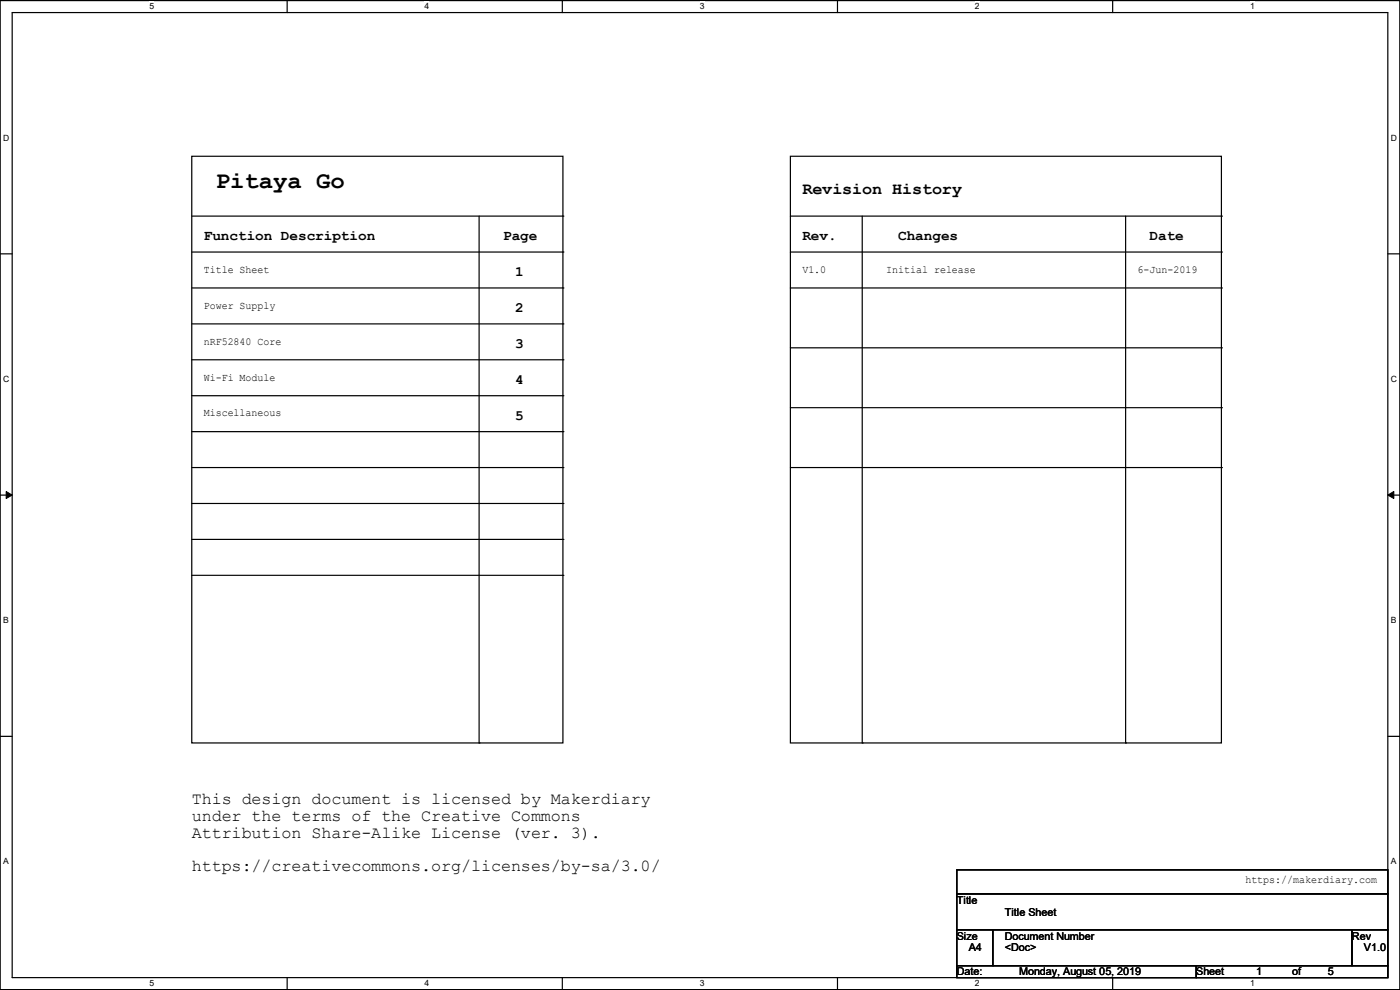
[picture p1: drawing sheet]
<svg xmlns="http://www.w3.org/2000/svg" width="297mm" height="210mm" viewBox="0 0 297 210" stroke-linecap="round" stroke-linejoin="round" font-family="sans-serif">
<defs><g id="words">
<text font-size="5.1" x="45.8" y="40">Pitaya Go</text>
<g font-size="3.6">
<text x="170.2" y="41.1">Revision History</text>
<text x="40.7" y="170.6">This design document is licensed by Makerdiary</text>
<text x="40.7" y="174.1">under the terms of the Creative Commons</text>
<text x="40.7" y="177.7">Attribution Share-Alike License (ver. 3).</text>
<text x="40.7" y="184.8">https://creativecommons.org/licenses/by-sa/3.0/</text>
</g>
<g font-size="3">
<text x="43.2" y="50.9">Function Description</text>
<text x="106.7" y="50.9">Page</text>
<text x="170.2" y="50.9">Rev.</text>
<text x="190.6" y="50.9">Changes</text>
<text x="243.9" y="50.9">Date</text>
<text x="109.3" y="58.5">1</text>
<text x="109.3" y="66.2">2</text>
<text x="109.3" y="73.8">3</text>
<text x="109.3" y="81.4">4</text>
<text x="109.3" y="89">5</text>
</g>
<g font-size="2.3">
<text x="43.2" y="57.9">Title Sheet</text>
<text x="170.2" y="57.9">V1.0</text>
<text x="188" y="57.9">Initial release</text>
<text x="241.4" y="57.9">6-Jun-2019</text>
<text x="43.2" y="65.5">Power Supply</text>
<text x="43.2" y="73.1">nRF52840 Core</text>
<text x="43.2" y="80.7">Wi-Fi Module</text>
<text x="43.2" y="88.3">Miscellaneous</text>
<text x="203" y="191.7">Title</text>
<text x="264.2" y="187.4">https://makerdiary.com</text>
<text x="213.2" y="194.2">Title Sheet</text>
<text x="203" y="199.3">Size</text>
<text x="205.5" y="201.8">A4</text>
<text x="213.1" y="199.3">Document Number</text>
<text x="213.2" y="201.8">&lt;Doc&gt;</text>
<text x="286.8" y="199.3">Rev</text>
<text x="289.4" y="201.8">V1.0</text>
<text x="203" y="206.9">Date:</text>
<text x="216.2" y="206.9">Monday, August 05, 2019</text>
<text x="253.8" y="206.9">Sheet</text>
<text x="266.5" y="206.9">1</text>
<text x="274.1" y="206.9">of</text>
<text x="281.7" y="206.9">5</text>
</g>
<g font-size="1.8">
<text x="31.7" y="2">5</text>
<text x="90.1" y="2">4</text>
<text x="148.5" y="2">3</text>
<text x="206.8" y="2">2</text>
<text x="265.2" y="2">1</text>
<text x=".7" y="29.8">D</text>
<text x="295.1" y="29.8">D</text>
<text x=".7" y="81">C</text>
<text x="295.1" y="81">C</text>
<text x=".7" y="132.2">B</text>
<text x="295.1" y="132.2">B</text>
<text x=".7" y="183.4">A</text>
<text x="295.1" y="183.4">A</text>
<text x="31.7" y="209.3">5</text>
<text x="90.1" y="209.3">4</text>
<text x="148.5" y="209.3">3</text>
<text x="206.8" y="209.3">2</text>
<text x="265.2" y="209.3">1</text>
</g>
</g></defs>
<path d="M0 .1h297v209.8h-297zM2.6 2.7h291.8v204.7h-291.8z" fill="none" stroke="#000" stroke-width=".25"/>
<g fill="#fff">
<path d="M31.7 .4h1v2h-1z"/>
<path d="M31.7 207.6h1v2h-1z"/>
</g>
<path d="M60.9 .1v2.6M60.9 207.4v2.5" fill="none" stroke="#000" stroke-width=".25"/>
<g fill="#fff">
<path d="M90.1 .4h1v2h-1z"/>
<path d="M90.1 207.6h1v2h-1z"/>
</g>
<path d="M119.3 .1v2.6M119.3 207.4v2.5" fill="none" stroke="#000" stroke-width=".25"/>
<g fill="#fff">
<path d="M148.5 .4h.9v2h-.9z"/>
<path d="M148.5 207.6h.9v2h-.9z"/>
</g>
<path d="M177.7 .1v2.6M177.7 207.4v2.5" fill="none" stroke="#000" stroke-width=".25"/>
<g fill="#fff">
<path d="M206.8 .4h1v2h-1z"/>
<path d="M206.8 207.6h1v2h-1z"/>
</g>
<path d="M236.1 .1v2.6M236.1 207.4v2.5" fill="none" stroke="#000" stroke-width=".25"/>
<g fill="#fff">
<path d="M265.2 .4h1v2h-1z"/>
<path d="M265.2 207.6h1v2h-1z"/>
<path d="M.7 28.2h1.2v2h-1.2z"/>
<path d="M295.1 28.2h1.2v2h-1.2z"/>
<path d="M.7 79.4h1.2v2h-1.2z"/>
<path d="M295.1 79.4h1.2v2h-1.2z"/>
</g>
<path d="M0 53.8h2.6M294.4 53.8h2.6" fill="none" stroke="#000" stroke-width=".25"/>
<g fill="#fff">
<path d="M.7 130.6h1.2v2h-1.2z"/>
<path d="M295.1 130.6h1.1v2h-1.1z"/>
</g>
<path d="M0 105h2.6M294.4 105h2.6" fill="none" stroke="#000" stroke-width=".25"/>
<path d="M1.3 104.3l1.3 .7-1.3 .7zM294.4 105l1.3-.7v1.4z" fill="#000" stroke="#000" stroke-width=".21"/>
<g fill="#fff">
<path d="M.7 181.8h1.2v2h-1.2z"/>
<path d="M295.1 181.8h1.1v2h-1.1z"/>
</g>
<g fill="none" stroke="#000" stroke-width=".25">
<path d="M40.7 33.1h78.7v124.5h-78.7zM167.7 33.1h91.4v124.5h-91.4zM40.7 45.8h78.7M40.7 53.5h78.7M101.6 45.8v111.8M119.4 45.8h.1M119.4 53.5h.1M167.7 45.8h91.4M167.7 53.5h91.4M182.9 45.8v111.8M238.8 45.8v111.8M259.1 45.8h.1"/>
<path d="M259.1 53.5h.1M40.7 61.1h78.7M40.7 68.7h78.7M40.7 76.3h78.7M119.4 61.1h.1M119.4 68.7h.1M119.4 76.3h.1M167.7 61.1h91.4M167.7 73.8h91.4M259.1 61.1h.1M259.1 73.8h.1M40.7 83.9h78.7"/>
<path d="M40.7 91.6h78.7M40.7 99.2h78.7M119.4 83.9h.1M119.4 91.6h.1M119.4 99.2h.1M167.7 86.5h91.4M167.7 99.2h91.4M259.1 86.5h.1M259.1 99.2h.1M40.7 106.8h78.7M40.7 114.4h78.7M119.4 106.8h.1"/>
<path d="M119.4 114.4h.1M40.7 122h78.7M119.4 122h.1M0 156.2h2.6M101.6 157.6h.1M182.9 157.6h.1M238.8 157.6h.1M294.4 156.2h2.6M203 184.5h91.4v5.1h-91.4zM203 189.6h91.4v7.6h-91.4zM203 197.2h7.6v7.7h-7.6zM210.6 197.2h76.2v7.7h-76.2z"/>
<path d="M286.8 197.2h7.6v7.7h-7.6zM203 204.9h50.8v2.5h-50.8zM253.8 204.9h40.6v2.5h-40.6z"/>
</g>
<use href="#words"/>
</svg>
